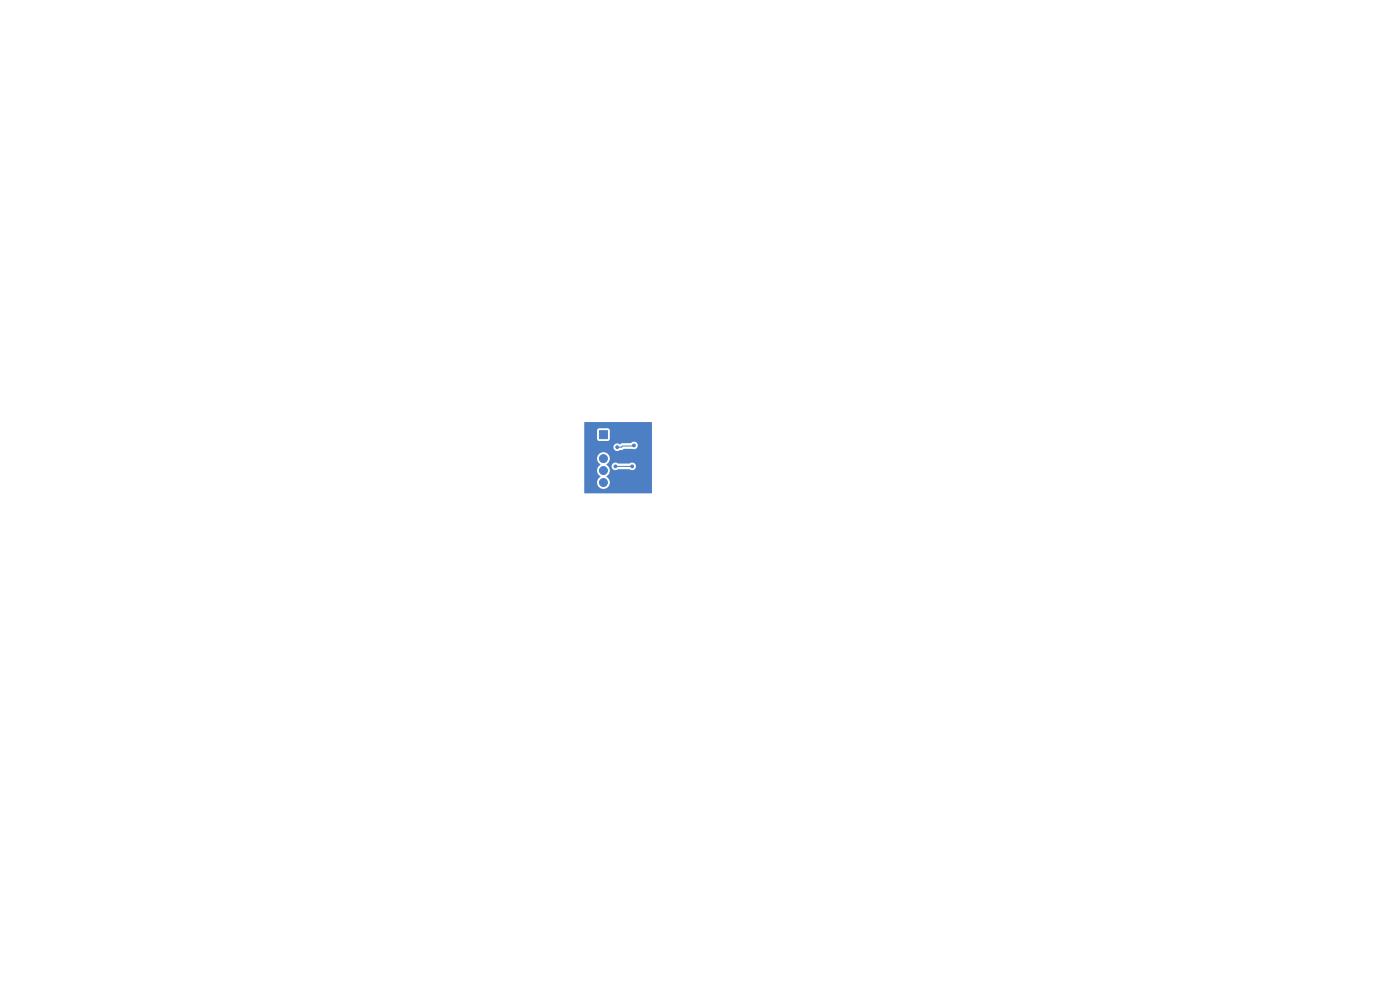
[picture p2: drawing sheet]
<svg xmlns="http://www.w3.org/2000/svg" width="297mm" height="210mm" viewBox="0 0 297 210" stroke-linecap="round" stroke-linejoin="round" font-family="sans-serif">
<g fill="#4d7fc4" stroke="#4d7fc4" stroke-width=".21">
<path d="M127.2 91.4h1.7v1.7h-1.7z"/>
<circle cx="128" cy="102.4" r=".85"/>
<circle cx="128" cy="99.8" r=".85"/>
<circle cx="128" cy="97.3" r=".85"/>
<circle cx="128" cy="94.7" r=".85"/>
<circle cx="132.1" cy="93.5" r=".3"/>
<circle cx="137.5" cy="93.1" r=".3"/>
<circle cx="136.1" cy="92.3" r=".3"/>
<circle cx="134.5" cy="94.5" r=".3"/>
<circle cx="130.9" cy="94.9" r=".3"/>
<circle cx="130.6" cy="98.9" r=".3"/>
<circle cx="134.1" cy="98.9" r=".3"/>
</g>
<path d="M130.6 98.9h3.5M134.5 94.5l-.1 .1h-2.3l-.3 .3h-.9" fill="none" stroke="#4d7fc4" stroke-width=".21"/>
<path d="M124 89.6l14.3-.1v15.1h-14.3l-.1-7.4h2.8a1.7 1.7 0 0 0 .7 1.4 1.48 1.48 0 0 0 0 2.5 1.39 1.39 0 0 0-.4 2.1 1.39 1.39 0 0 0 2.1 0 1.39 1.39 0 0 0-.5-2.1 1.44 1.44 0 0 0 .4-2.2h.8a.83 .83 0 0 0 .4 .8 .83 .83 0 0 0 .9-.2h2.4a.82 .82 0 0 0 1.2 0 .82 .82 0 0 0 0-1.1 .82 .82 0 0 0-1.2-.1h-2.4a.8 .8 0 0 0-1.3 .6h-.8l-.3-.3a1.6 1.6 0 0 0 .2-2.3 1.35 1.35 0 0 0-2.2 .9h-2.8v-2.4h6.2a.83 .83 0 0 0 .5 .8 .83 .83 0 0 0 .9-.1l.6-.1 .3-.2h1.7a.82 .82 0 0 0 1.1-.4 .82 .82 0 0 0-.3-1 .82 .82 0 0 0-1.1 .2h-1.8l-.4 .2a.97 .97 0 0 0-1.5 .6h-6.2v-3.5h2.8v1.9l.4 .3h1.9l.4-.4v-1.9l-.3-.3h-2l-.3 .1-.1 .3h-2.8z" fill="#4d7fc4"/>
</svg>
